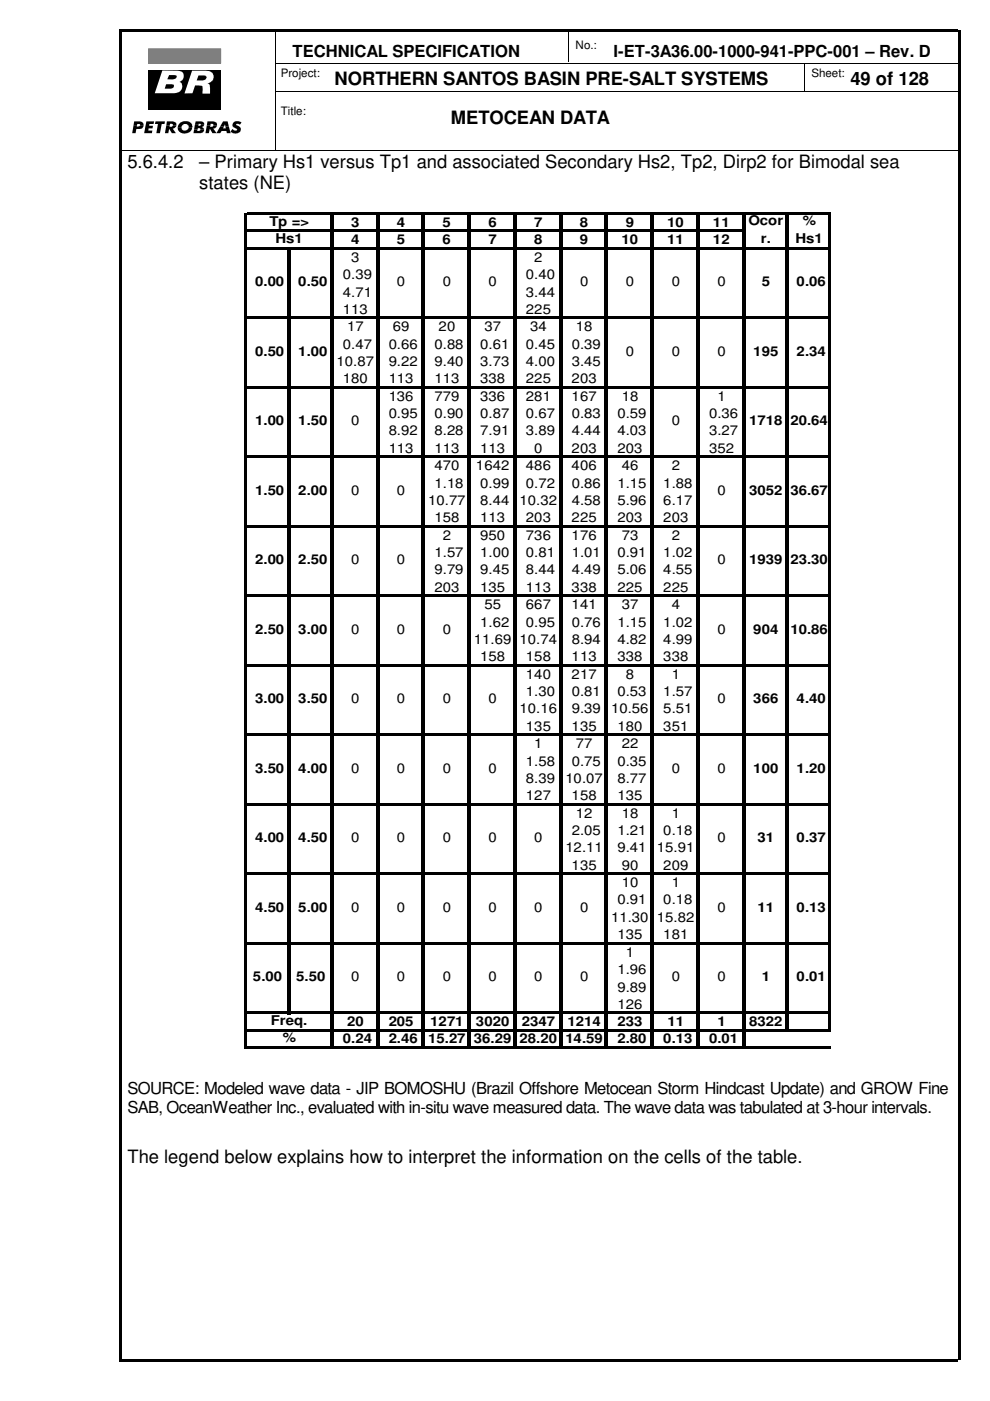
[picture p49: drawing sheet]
<svg xmlns="http://www.w3.org/2000/svg" width="210mm" height="297mm" viewBox="0 0 210 297" stroke-linecap="round" stroke-linejoin="round" font-family="sans-serif">
<defs><g id="words">
<g font-size="3.9">
<text x="71" y="18.1">NORTHERN SANTOS BASIN PRE-SALT SYSTEMS</text>
<text x="180.3" y="18.1">49 of 128</text>
<text x="95.6" y="26.2">METOCEAN DATA</text>
<text x="27" y="35.6">5.6.4.2</text>
<text x="42.2" y="35.6">– Primary Hs1 versus Tp1 and associated Secondary Hs2, Tp2, Dirp2 for Bimodal sea</text>
<text x="42.2" y="40">states (NE)</text>
<text x="27" y="246.7">The legend below explains how to interpret the information on the cells of the table.</text>
</g>
<g font-size="3.5">
<text x="62" y="12.1">TECHNICAL SPECIFICATION</text>
<text x="130.1" y="12.1">I-ET-3A36.00-1000-941-PPC-001 – Rev. D</text>
<text x="27" y="231.9">SOURCE: Modeled wave data - JIP BOMOSHU (Brazil Offshore Metocean Storm Hindcast Update) and GROW Fine</text>
<text x="27" y="235.9">SAB, OceanWeather Inc., evaluated with in-situ wave measured data. The wave data was tabulated at 3-hour intervals.</text>
</g>
<g font-size="2.8">
<text x="57.1" y="47.8">Tp =&gt;</text>
<text x="158.7" y="47.8">Ocor</text>
<text x="170.2" y="47.8">%</text>
<text x="58.4" y="51.5">Hs1</text>
<text x="74.4" y="48.1">3</text>
<text x="74.4" y="51.8">4</text>
<text x="84.1" y="48.1">4</text>
<text x="84.1" y="51.8">5</text>
<text x="93.9" y="48.1">5</text>
<text x="93.9" y="51.8">6</text>
<text x="103.5" y="48.1">6</text>
<text x="103.5" y="51.8">7</text>
<text x="113.2" y="48.1">7</text>
<text x="113.2" y="51.8">8</text>
<text x="122.9" y="48.1">8</text>
<text x="122.9" y="51.8">9</text>
<text x="131.8" y="51.8">10</text>
<text x="132.7" y="48.1">9</text>
<text x="141.5" y="48.1">10</text>
<text x="141.5" y="51.8">11</text>
<text x="151.2" y="48.1">11</text>
<text x="151.2" y="51.8">12</text>
<text x="161.3" y="51.5">r.</text>
<text x="168.7" y="51.5">Hs1</text>
<text x="72.7" y="59.2">0.39</text>
<text x="74.5" y="55.5">3</text>
<text x="111.5" y="59.2">0.40</text>
<text x="113.3" y="55.5">2</text>
<text x="54.1" y="60.7">0.00</text>
<text x="63.2" y="60.7">0.50</text>
<text x="72.7" y="62.9">4.71</text>
<text x="84.2" y="60.7">0</text>
<text x="93.9" y="60.7">0</text>
<text x="103.6" y="60.7">0</text>
<text x="111.5" y="62.9">3.44</text>
<text x="123" y="60.7">0</text>
<text x="132.7" y="60.7">0</text>
<text x="142.4" y="60.7">0</text>
<text x="152.1" y="60.7">0</text>
<text x="161.5" y="60.7">5</text>
<text x="168.9" y="60.7">0.06</text>
<text x="72.7" y="66.5">113</text>
<text x="73.6" y="70.2">17</text>
<text x="83.3" y="70.2">69</text>
<text x="93" y="70.2">20</text>
<text x="102.7" y="70.2">37</text>
<text x="111.5" y="66.5">225</text>
<text x="112.4" y="70.2">34</text>
<text x="122.1" y="70.2">18</text>
<text x="54.1" y="75.4">0.50</text>
<text x="63.2" y="75.4">1.00</text>
<text x="71.3" y="77.6">10.87</text>
<text x="72.7" y="73.9">0.47</text>
<text x="82.4" y="73.9">0.66</text>
<text x="82.4" y="77.6">9.22</text>
<text x="92.1" y="73.9">0.88</text>
<text x="92.1" y="77.6">9.40</text>
<text x="101.8" y="73.9">0.61</text>
<text x="101.8" y="77.6">3.73</text>
<text x="111.5" y="73.9">0.45</text>
<text x="111.5" y="77.6">4.00</text>
<text x="121.2" y="73.9">0.39</text>
<text x="121.2" y="77.6">3.45</text>
<text x="132.7" y="75.4">0</text>
<text x="142.4" y="75.4">0</text>
<text x="152.1" y="75.4">0</text>
<text x="159.7" y="75.4">195</text>
<text x="168.9" y="75.4">2.34</text>
<text x="72.7" y="81.3">180</text>
<text x="82.4" y="81.3">113</text>
<text x="92.1" y="81.3">113</text>
<text x="101.8" y="81.3">338</text>
<text x="111.5" y="81.3">225</text>
<text x="121.2" y="81.3">203</text>
<text x="82.4" y="88.6">0.95</text>
<text x="82.4" y="85">136</text>
<text x="92.1" y="88.6">0.90</text>
<text x="92.1" y="85">779</text>
<text x="101.8" y="85">336</text>
<text x="101.8" y="88.6">0.87</text>
<text x="111.5" y="85">281</text>
<text x="111.5" y="88.6">0.67</text>
<text x="121.2" y="85">167</text>
<text x="121.2" y="88.6">0.83</text>
<text x="130.9" y="88.6">0.59</text>
<text x="131.8" y="85">18</text>
<text x="150.3" y="88.6">0.36</text>
<text x="152.1" y="85">1</text>
<text x="54.1" y="90.2">1.00</text>
<text x="63.2" y="90.2">1.50</text>
<text x="74.5" y="90.2">0</text>
<text x="82.4" y="92.3">8.92</text>
<text x="92.1" y="92.3">8.28</text>
<text x="101.8" y="92.3">7.91</text>
<text x="111.5" y="92.3">3.89</text>
<text x="121.2" y="92.3">4.44</text>
<text x="130.9" y="92.3">4.03</text>
<text x="142.4" y="90.2">0</text>
<text x="150.3" y="92.3">3.27</text>
<text x="158.8" y="90.2">1718 20.64</text>
<text x="82.4" y="96">113</text>
<text x="92.1" y="99.7">470</text>
<text x="92.1" y="96">113</text>
<text x="100.9" y="99.7">1642</text>
<text x="101.8" y="96">113</text>
<text x="111.5" y="99.7">486</text>
<text x="113.3" y="96">0</text>
<text x="121.2" y="99.7">406</text>
<text x="121.2" y="96">203</text>
<text x="130.9" y="96">203</text>
<text x="131.8" y="99.7">46</text>
<text x="142.4" y="99.7">2</text>
<text x="150.3" y="96">352</text>
<text x="54.1" y="104.9">1.50</text>
<text x="63.2" y="104.9">2.00</text>
<text x="74.5" y="104.9">0</text>
<text x="84.2" y="104.9">0</text>
<text x="90.8" y="107.1">10.77</text>
<text x="92.1" y="103.4">1.18</text>
<text x="101.8" y="103.4">0.99</text>
<text x="101.8" y="107.1">8.44</text>
<text x="110.2" y="107.1">10.32</text>
<text x="111.5" y="103.4">0.72</text>
<text x="121.2" y="107.1">4.58</text>
<text x="121.2" y="103.4">0.86</text>
<text x="130.9" y="107.1">5.96</text>
<text x="130.9" y="103.4">1.15</text>
<text x="140.6" y="107.1">6.17</text>
<text x="140.6" y="103.4">1.88</text>
<text x="152.1" y="104.9">0</text>
<text x="158.8" y="104.9">3052 36.67</text>
<text x="92.1" y="110.7">158</text>
<text x="101.8" y="110.7">113</text>
<text x="111.5" y="110.7">203</text>
<text x="121.2" y="110.7">225</text>
<text x="130.9" y="110.7">203</text>
<text x="140.6" y="110.7">203</text>
<text x="54.1" y="119.6">2.00</text>
<text x="63.2" y="119.6">2.50</text>
<text x="74.5" y="119.6">0</text>
<text x="84.2" y="119.6">0</text>
<text x="92.1" y="118.1">1.57</text>
<text x="93.9" y="114.4">2</text>
<text x="101.8" y="118.1">1.00</text>
<text x="101.8" y="114.4">950</text>
<text x="111.5" y="118.1">0.81</text>
<text x="111.5" y="114.4">736</text>
<text x="121.2" y="114.4">176</text>
<text x="121.2" y="118.1">1.01</text>
<text x="130.9" y="118.1">0.91</text>
<text x="131.8" y="114.4">73</text>
<text x="140.6" y="118.1">1.02</text>
<text x="142.4" y="114.4">2</text>
<text x="152.1" y="119.6">0</text>
<text x="158.8" y="119.6">1939 23.30</text>
<text x="92.1" y="121.8">9.79</text>
<text x="92.1" y="125.5">203</text>
<text x="101.8" y="121.8">9.45</text>
<text x="101.8" y="125.5">135</text>
<text x="111.5" y="125.5">113</text>
<text x="111.5" y="121.8">8.44</text>
<text x="121.2" y="125.5">338</text>
<text x="121.2" y="121.8">4.49</text>
<text x="130.9" y="125.5">225</text>
<text x="130.9" y="121.8">5.06</text>
<text x="140.6" y="125.5">225</text>
<text x="140.6" y="121.8">4.55</text>
<text x="102.7" y="129.2">55</text>
<text x="111.5" y="129.2">667</text>
<text x="121.2" y="129.2">141</text>
<text x="131.8" y="129.2">37</text>
<text x="142.4" y="129.2">4</text>
<text x="54.1" y="134.4">2.50</text>
<text x="63.2" y="134.4">3.00</text>
<text x="74.5" y="134.4">0</text>
<text x="84.2" y="134.4">0</text>
<text x="93.9" y="134.4">0</text>
<text x="100.5" y="136.5">11.69 10.74</text>
<text x="101.8" y="132.8">1.62</text>
<text x="111.5" y="132.8">0.95</text>
<text x="121.2" y="136.5">8.94</text>
<text x="121.2" y="132.8">0.76</text>
<text x="130.9" y="136.5">4.82</text>
<text x="130.9" y="132.8">1.15</text>
<text x="140.6" y="132.8">1.02</text>
<text x="140.6" y="136.5">4.99</text>
<text x="152.1" y="134.4">0</text>
<text x="159.7" y="134.4">904</text>
<text x="167.6" y="134.4">10.86</text>
<text x="101.8" y="140.2">158</text>
<text x="111.5" y="140.2">158</text>
<text x="111.5" y="143.9">140</text>
<text x="121.2" y="140.2">113</text>
<text x="121.2" y="143.9">217</text>
<text x="130.9" y="140.2">338</text>
<text x="132.7" y="143.9">8</text>
<text x="140.6" y="140.2">338</text>
<text x="142.4" y="143.9">1</text>
<text x="54.1" y="149.1">3.00</text>
<text x="63.2" y="149.1">3.50</text>
<text x="74.5" y="149.1">0</text>
<text x="84.2" y="149.1">0</text>
<text x="93.9" y="149.1">0</text>
<text x="103.6" y="149.1">0</text>
<text x="111.5" y="147.6">1.30</text>
<text x="121.2" y="147.6">0.81</text>
<text x="130.9" y="147.6">0.53</text>
<text x="140.6" y="147.6">1.57</text>
<text x="152.1" y="149.1">0</text>
<text x="159.7" y="149.1">366</text>
<text x="168.9" y="149.1">4.40</text>
<text x="110.2" y="151.3">10.16</text>
<text x="111.5" y="154.9">135</text>
<text x="121.2" y="154.9">135</text>
<text x="121.2" y="151.3">9.39</text>
<text x="129.6" y="151.3">10.56</text>
<text x="130.9" y="154.9">180</text>
<text x="140.6" y="151.3">5.51</text>
<text x="140.6" y="154.9">351</text>
<text x="113.3" y="158.6">1</text>
<text x="122.1" y="158.6">77</text>
<text x="131.8" y="158.6">22</text>
<text x="54.1" y="163.8">3.50</text>
<text x="63.2" y="163.8">4.00</text>
<text x="74.5" y="163.8">0</text>
<text x="84.2" y="163.8">0</text>
<text x="93.9" y="163.8">0</text>
<text x="103.6" y="163.8">0</text>
<text x="111.5" y="162.3">1.58</text>
<text x="111.5" y="166">8.39</text>
<text x="119.9" y="166">10.07</text>
<text x="121.2" y="162.3">0.75</text>
<text x="130.9" y="162.3">0.35</text>
<text x="130.9" y="166">8.77</text>
<text x="142.4" y="163.8">0</text>
<text x="152.1" y="163.8">0</text>
<text x="159.7" y="163.8">100</text>
<text x="168.9" y="163.8">1.20</text>
<text x="111.5" y="169.7">127</text>
<text x="121.2" y="169.7">158</text>
<text x="122.1" y="173.4">12</text>
<text x="130.9" y="169.7">135</text>
<text x="131.8" y="173.4">18</text>
<text x="142.4" y="173.4">1</text>
<text x="54.1" y="178.6">4.00</text>
<text x="63.2" y="178.6">4.50</text>
<text x="74.5" y="178.6">0</text>
<text x="84.2" y="178.6">0</text>
<text x="93.9" y="178.6">0</text>
<text x="103.6" y="178.6">0</text>
<text x="113.3" y="178.6">0</text>
<text x="121.2" y="177">2.05</text>
<text x="130.9" y="177">1.21</text>
<text x="140.6" y="177">0.18</text>
<text x="152.1" y="178.6">0</text>
<text x="160.6" y="178.6">31</text>
<text x="168.9" y="178.6">0.37</text>
<text x="119.9" y="180.7">12.11</text>
<text x="121.2" y="184.4">135</text>
<text x="130.9" y="180.7">9.41</text>
<text x="131.8" y="184.4">90</text>
<text x="139.3" y="180.7">15.91</text>
<text x="140.6" y="184.4">209</text>
<text x="130.9" y="191.8">0.91</text>
<text x="131.8" y="188.1">10</text>
<text x="140.6" y="191.8">0.18</text>
<text x="142.4" y="188.1">1</text>
<text x="54.1" y="193.3">4.50</text>
<text x="63.2" y="193.3">5.00</text>
<text x="74.5" y="193.3">0</text>
<text x="84.2" y="193.3">0</text>
<text x="93.9" y="193.3">0</text>
<text x="103.6" y="193.3">0</text>
<text x="113.3" y="193.3">0</text>
<text x="123" y="193.3">0</text>
<text x="129.6" y="195.5">11.30 15.82</text>
<text x="152.1" y="193.3">0</text>
<text x="160.6" y="193.3">11</text>
<text x="168.9" y="193.3">0.13</text>
<text x="130.9" y="199.2">135</text>
<text x="132.7" y="202.9">1</text>
<text x="140.6" y="199.2">181</text>
<text x="53.6" y="208.1">5.00</text>
<text x="62.8" y="208.1">5.50</text>
<text x="74.5" y="208">0</text>
<text x="84.2" y="208">0</text>
<text x="93.9" y="208">0</text>
<text x="103.6" y="208">0</text>
<text x="113.3" y="208">0</text>
<text x="123" y="208">0</text>
<text x="130.9" y="206.5">1.96</text>
<text x="142.4" y="208">0</text>
<text x="152.1" y="208">0</text>
<text x="161.5" y="208.1">1</text>
<text x="168.9" y="208.1">0.01</text>
<text x="130.9" y="210.2">9.89</text>
<text x="130.9" y="213.9">126</text>
<text x="57.4" y="217.3">Freq.</text>
<text x="59.9" y="221">%</text>
<text x="72.7" y="221.2">0.24</text>
<text x="73.6" y="217.6">20</text>
<text x="82.4" y="217.6">205</text>
<text x="82.4" y="221.2">2.46</text>
<text x="90.8" y="221.2">15.27 36.29 28.20 14.59</text>
<text x="91.2" y="217.6">1271</text>
<text x="100.9" y="217.6">3020</text>
<text x="110.6" y="217.6">2347</text>
<text x="120.4" y="217.6">1214</text>
<text x="130.9" y="221.2">2.80</text>
<text x="130.9" y="217.6">233</text>
<text x="140.6" y="221.2">0.13</text>
<text x="141.5" y="217.6">11</text>
<text x="150.3" y="221.2">0.01</text>
<text x="152.1" y="217.6">1</text>
<text x="158.8" y="217.6">8322</text>
</g>
<g font-size="2.5">
<text x="122" y="10.3">No.:</text>
<text x="59.5" y="16.3">Project:</text>
<text x="172" y="16.3">Sheet:</text>
<text x="59.5" y="24.5">Title:</text>
</g>
</g></defs>
<path d="M25.4 6.3h177.8v.5h-177.8zM25.4 288.2h177.8v.6h-177.8zM25.4 6.3h.5v281.9h-.5zM203.1 6.3h.5v281.9h-.5z" fill="#000"/>
<path d="M58.4 13.4h144.8M58.4 19.4h144.8M58.5 6.3v25.4M120.5 6.3v6.9M170.5 13.3v6.1M25.4 31.8h177.8" fill="none" stroke="#000" stroke-width=".21"/>
<path d="M31.5 15h15.3v8.4h-15.3z" fill-rule="evenodd" fill="#000"/>
<path d="M40.7 15h2.9a1.36 1.36 0 0 1 1.7 1.1 1.36 1.36 0 0 1-1.2 1.6h-.1l.4 .2 .1 .3v1.7h-1.6v-1.6l-.7-.2h-.8l-.6 1.7h-1.7z" fill-rule="evenodd" fill="#fff"/>
<path d="M31.5 10.3h15.3v3.2h-15.3z" fill-rule="evenodd" fill="#7f7f7f"/>
<path d="M31.5 10.3h15.3v3.2h-15.3z" fill="none" stroke="#7f7f7f" stroke-width=".21"/>
<path d="M42.1 16h1a.5 .5 0 0 1 .7 .4 .5 .5 0 0 1-.5 .6l-1.6 .1z" fill-rule="evenodd" fill="#000"/>
<path d="M34.4 14.9l3.2 .1a1.23 1.23 0 0 1 1.3 1 1.23 1.23 0 0 1-.8 1.4 1.17 1.17 0 0 1 .6 1.1 1.17 1.17 0 0 1-.8 1l-.9 .3h-4.2z" fill-rule="evenodd" fill="#fff"/>
<g fill="#000">
<path d="M35.2 17.9h.8a.52 .52 0 0 1 .6 0 .52 .52 0 0 1 .1 .6l-.5 .3h-1.3z" fill-rule="evenodd"/>
<path d="M35.9 15.9h1a.45 .45 0 0 1 .6 .4 .45 .45 0 0 1-.6 .5h-1.4z" fill-rule="evenodd"/>
<path d="M28.4 25.7l1.6 .1 .4 .4v.3h-.7l-.2-.2h-.4l-.1 .2h-.7z" fill-rule="evenodd"/>
<path d="M28.3 26.5h.7v.3h.5l.2-.3h.7a.99 .99 0 0 1-1.3 .8h-.2l-.2 .9h-.7z" fill-rule="evenodd"/>
<path d="M31 25.7h1.7l-.1 .6h-.9l-.1 .4h.8l-.1 .5h-.8v.5h.8l-.1 .5h-1.6z" fill-rule="evenodd"/>
<path d="M33 25.7h2l-.1 .6h-.6l-.4 1.9h-.8l.4-1.9h-.6z" fill-rule="evenodd"/>
<path d="M35.4 25.7l1.6 .1 .3 .2 .1 .6h-.7v-.2l-.3-.2h-.3l-.1 .4h-.7z" fill-rule="evenodd"/>
<path d="M35.3 26.6h.7l-.1 .3h.5l.3-.3h.7l-.3 .5-.5 .2 .7 .9h-.9l-.5-.9-.2 .9h-.7z" fill-rule="evenodd"/>
<path d="M38.1 26.2l.2-.2a1.61 1.61 0 0 1 2.5 .8v.2h-.8a.77 .77 0 0 0-.8-.7 .77 .77 0 0 0-.7 .7h-.8z" fill-rule="evenodd"/>
<path d="M37.7 27h.8a.76 .76 0 0 0 .7 .7 .76 .76 0 0 0 .8-.7h.8a1.6 1.6 0 0 1-1.5 1.3 1.6 1.6 0 0 1-1.6-1z" fill-rule="evenodd"/>
<path d="M41.3 26.5h.8l-.1 .2h.4l.2-.2h.7l-.3 .3-.3 .1 .4 .2 .2 .4h-.8l-.1-.3h-.4l-.1 .3h-.8z" fill-rule="evenodd"/>
<path d="M41.1 27.5h.8l-.1 .3 .5-.1 .2-.2h.8v.2l-.4 .4-.3 .1h-1.6z" fill-rule="evenodd"/>
<path d="M41.5 25.7l1.5 .1 .3 .3v.3l-.7 .1-.1-.3h-.4v.3h-.8z" fill-rule="evenodd"/>
<path d="M44 25.7l1.6 .1 .3 .3 .1 .5h-.7l-.3-.4h-.3l-.1 .4h-.7z" fill-rule="evenodd"/>
<path d="M43.9 26.6h.7l-.1 .3a.52 .52 0 0 0 .8-.3h.7l-.4 .5-.4 .2 .7 .9h-.9l-.5-.9-.2 .9h-.7z" fill-rule="evenodd"/>
<path d="M47.3 25.7h1l.2 1.1h-.7l-.1-.5-.2 .5h-.8z" fill-rule="evenodd"/>
<path d="M46.7 26.8h.8l-.2 .4h.6l-.1-.4h.7l.4 1.4h-.8l-.1-.4h-1l-.3 .4h-.8z" fill-rule="evenodd"/>
<path d="M49.6 25.9l.4-.2 .9 .1 .3 .2-.4 .5a.37 .37 0 0 0-.4-.3 .37 .37 0 0 0-.3 .3l.1 .1a.85 .85 0 0 1 .9 .9 .85 .85 0 0 1-1 .8l-.7-.1-.5-.3 .4-.6a.57 .57 0 0 0 .5 .4 .57 .57 0 0 0 .5-.3l-.4-.2a.74 .74 0 0 1-.3-1.3z" fill-rule="evenodd"/>
</g>
<g fill="#fff">
<path d="M26.8 9.6h.3v.3h-.3z"/>
<path d="M27.1 9.6h28.1v.3h-28.1z"/>
<path d="M55.2 9.6h.3v.3h-.3z"/>
<path d="M26.8 28.7h.3v.2h-.3z"/>
<path d="M27.1 28.7h28.1v.2h-28.1z"/>
<path d="M55.2 28.7h.3v.2h-.3z"/>
<path d="M26.8 9.9h.3v18.8h-.3z"/>
<path d="M55.2 9.9h.3v18.8h-.3z"/>
</g>
<g fill="#000">
<path d="M52.4 45.1h123.7v.5h-123.7zM52.4 48.6h105.6v.7h-105.6zM52.4 52.3h123.7v.7h-123.7zM52.4 67.1h123.7v.6h-123.7zM52.4 81.8h123.7v.6h-123.7zM52.4 96.6h123.7v.6h-123.7zM52.4 111.3h123.7v.6h-123.7zM52.4 126h123.7v.6h-123.7zM52.4 140.8h123.7v.6h-123.7zM52.4 155.5h123.7v.6h-123.7zM52.4 170.2h123.7v.6h-123.7zM52.4 185h123.7v.5h-123.7z"/>
<path d="M52.4 199.7h123.7v.6h-123.7zM52.4 214.4h123.7v.7h-123.7zM52.4 218.1h123.7v.6h-123.7zM60.8 53h.7v162.1h-.7zM166.5 45.6h.7v173.1h-.7zM175.6 45.6h.5v173.1h-.5zM51.9 45.1h.5v177.1h-.5zM52.4 221.8h123.6v.4h-123.6zM70 45.6h.7v176.6h-.7zM79.7 45.6h.7v176.6h-.7zM89.4 45.6h.7v176.6h-.7zM99.1 45.6h.7v176.6h-.7z"/>
<path d="M108.8 45.6h.7v176.6h-.7zM118.5 45.6h.7v176.6h-.7zM128.2 45.6h.7v176.6h-.7zM137.9 45.6h.7v176.6h-.7zM147.6 45.6h.7v176.6h-.7zM157.4 45.6h.6v176.6h-.6z"/>
</g>
<use href="#words"/>
</svg>
